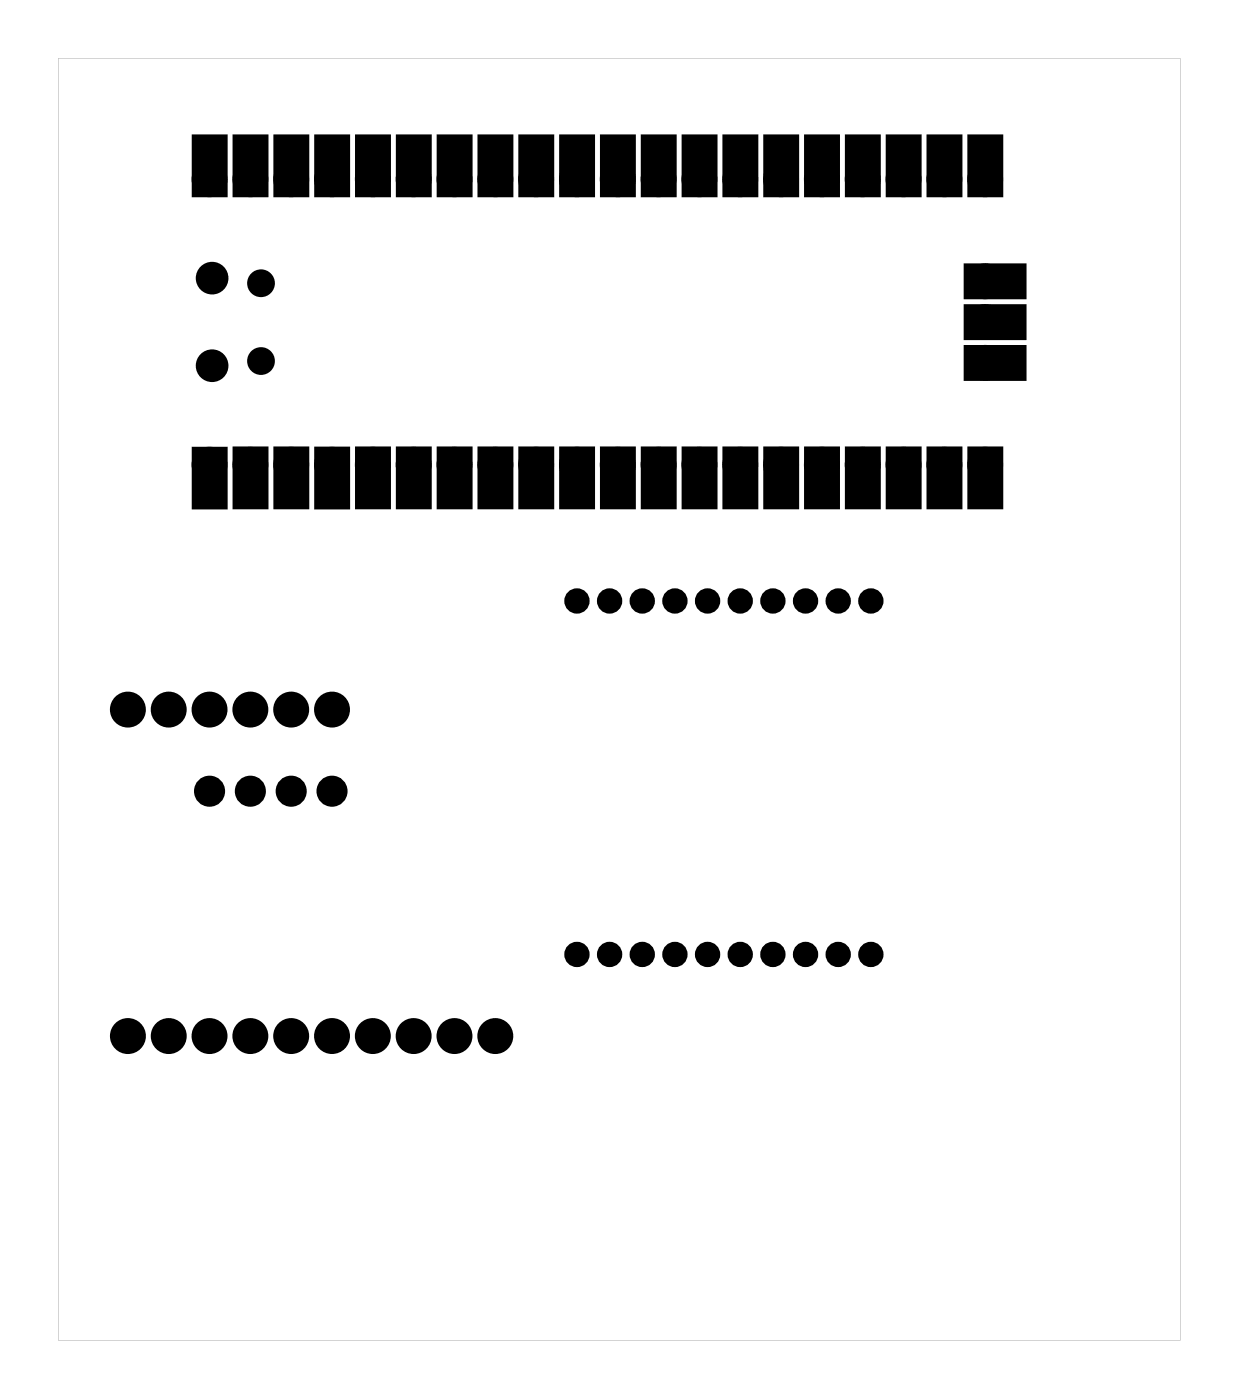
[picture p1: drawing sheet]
<svg xmlns="http://www.w3.org/2000/svg" width="77mm" height="87mm" viewBox="0 0 77 87" stroke-linecap="round" stroke-linejoin="round" font-family="sans-serif">
<g fill="#000">
<path d="M12.1 8.5h1.9v3.7h-1.9zM14.6 8.5h2v3.7h-2zM17.1 8.5h2v3.7h-2zM19.7 8.5h2v3.7h-2zM22.2 8.5h2v3.7h-2zM24.8 8.5h1.9v3.7h-1.9zM27.3 8.5h2v3.7h-2zM29.8 8.5h2v3.7h-2zM32.4 8.5h2v3.7h-2zM34.9 8.5h2v3.7h-2zM37.5 8.5h1.9v3.7h-1.9zM40 8.5h2v3.7h-2z"/>
<path d="M42.5 8.5h2v3.7h-2zM45.1 8.5h2v3.7h-2zM47.6 8.5h2v3.7h-2zM50.2 8.5h1.9v3.7h-1.9zM52.7 8.5h2v3.7h-2zM55.2 8.5h2v3.7h-2zM57.8 8.5h2v3.7h-2zM60.1 16.5h3.6v2h-3.6zM60.3 8.5h2v3.7h-2zM12.1 27.9h1.9v3.7h-1.9zM14.6 27.9h2v3.7h-2zM17.1 27.9h2v3.7h-2z"/>
<path d="M19.7 27.9h2v3.7h-2zM22.2 27.9h2v3.7h-2zM24.8 27.9h1.9v3.7h-1.9zM27.3 27.9h2v3.7h-2zM29.8 27.9h2v3.7h-2zM32.4 27.9h2v3.7h-2zM34.9 27.9h2v3.7h-2zM37.5 27.9h1.9v3.7h-1.9zM40 27.9h2v3.7h-2zM42.5 27.9h2v3.7h-2zM45.1 27.9h2v3.7h-2zM47.6 27.9h2v3.7h-2z"/>
<path d="M50.2 27.9h1.9v3.7h-1.9zM52.7 27.9h2v3.7h-2zM55.2 27.9h2v3.7h-2zM57.8 27.9h2v3.7h-2zM60.1 21.6h3.6v2h-3.6zM60.1 19.1h3.6v1.9h-3.6zM60.3 27.9h2v3.7h-2z"/>
<path d="M3.6 3.6h69.8v79.8h-69.8zM3.6 3.6v79.8h69.8v-79.8z"/>
</g>
<g fill="#000">
<circle cx="13" cy="11.2" r=".74"/>
<circle cx="13.2" cy="17.3" r=".89"/>
<circle cx="15.6" cy="11.2" r=".74"/>
<circle cx="16.2" cy="17.6" r=".74"/>
<circle cx="18.1" cy="11.2" r=".74"/>
<circle cx="20.7" cy="11.2" r=".74"/>
<circle cx="23.2" cy="11.2" r=".74"/>
<circle cx="25.7" cy="11.2" r=".74"/>
<circle cx="28.3" cy="11.2" r=".74"/>
<circle cx="30.8" cy="11.2" r=".74"/>
<circle cx="33.4" cy="11.2" r=".74"/>
<circle cx="35.9" cy="11.2" r=".74"/>
<circle cx="38.4" cy="11.2" r=".74"/>
<circle cx="41" cy="11.2" r=".74"/>
<circle cx="43.5" cy="11.2" r=".74"/>
<circle cx="46.1" cy="11.2" r=".74"/>
<circle cx="48.6" cy="11.2" r=".74"/>
<circle cx="51.1" cy="11.2" r=".74"/>
<circle cx="53.7" cy="11.2" r=".74"/>
<circle cx="56.2" cy="11.2" r=".74"/>
<circle cx="58.8" cy="11.2" r=".74"/>
<circle cx="61.3" cy="17.5" r=".74"/>
<circle cx="61.3" cy="11.2" r=".74"/>
<circle cx="13" cy="28.9" r=".74"/>
<circle cx="13.2" cy="22.8" r=".89"/>
<circle cx="15.6" cy="28.9" r=".74"/>
<circle cx="16.2" cy="22.5" r=".74"/>
<circle cx="18.1" cy="28.9" r=".74"/>
<circle cx="20.7" cy="28.9" r=".74"/>
<circle cx="23.2" cy="28.9" r=".74"/>
<circle cx="25.7" cy="28.9" r=".74"/>
<circle cx="28.3" cy="28.9" r=".74"/>
<circle cx="30.8" cy="28.9" r=".74"/>
<circle cx="33.4" cy="28.9" r=".74"/>
<circle cx="35.9" cy="37.4" r=".53"/>
<circle cx="35.9" cy="28.9" r=".74"/>
<circle cx="37.9" cy="37.4" r=".53"/>
<circle cx="38.4" cy="28.9" r=".74"/>
<circle cx="40" cy="37.4" r=".53"/>
<circle cx="41" cy="28.9" r=".74"/>
<circle cx="42" cy="37.4" r=".53"/>
<circle cx="43.5" cy="28.9" r=".74"/>
<circle cx="44" cy="37.4" r=".53"/>
<circle cx="46.1" cy="37.4" r=".53"/>
<circle cx="46.1" cy="28.9" r=".74"/>
<circle cx="48.1" cy="37.4" r=".53"/>
<circle cx="48.6" cy="28.9" r=".74"/>
<circle cx="50.1" cy="37.4" r=".53"/>
<circle cx="51.1" cy="28.9" r=".74"/>
<circle cx="52.2" cy="37.4" r=".53"/>
<circle cx="53.7" cy="28.9" r=".74"/>
<circle cx="54.2" cy="37.4" r=".53"/>
<circle cx="56.2" cy="28.9" r=".74"/>
<circle cx="58.8" cy="28.9" r=".74"/>
<circle cx="61.3" cy="28.9" r=".74"/>
<circle cx="61.3" cy="22.6" r=".74"/>
<circle cx="61.3" cy="20" r=".74"/>
<circle cx="8" cy="44.2" r=".74"/>
<circle cx="10.5" cy="44.2" r=".74"/>
<circle cx="13" cy="44.2" r=".74"/>
<circle cx="13" cy="49.2" r=".63"/>
<circle cx="15.6" cy="49.2" r=".63"/>
<circle cx="15.6" cy="44.2" r=".74"/>
<circle cx="18.1" cy="44.2" r=".74"/>
<circle cx="18.1" cy="49.2" r=".63"/>
<circle cx="20.7" cy="44.2" r=".74"/>
<circle cx="20.7" cy="49.2" r=".63"/>
<circle cx="35.9" cy="59.4" r=".53"/>
<circle cx="37.9" cy="59.4" r=".53"/>
<circle cx="40" cy="59.4" r=".53"/>
<circle cx="42" cy="59.4" r=".53"/>
<circle cx="44" cy="59.4" r=".53"/>
<circle cx="46.1" cy="59.4" r=".53"/>
<circle cx="48.1" cy="59.4" r=".53"/>
<circle cx="50.1" cy="59.4" r=".53"/>
<circle cx="52.2" cy="59.4" r=".53"/>
<circle cx="54.2" cy="59.4" r=".53"/>
<circle cx="8" cy="64.5" r=".74"/>
<circle cx="10.5" cy="64.5" r=".74"/>
<circle cx="13" cy="64.5" r=".74"/>
<circle cx="15.6" cy="64.5" r=".74"/>
<circle cx="18.1" cy="64.5" r=".74"/>
<circle cx="20.7" cy="64.5" r=".74"/>
<circle cx="23.2" cy="64.5" r=".74"/>
<circle cx="25.7" cy="64.5" r=".74"/>
<circle cx="28.3" cy="64.5" r=".74"/>
<circle cx="30.8" cy="64.5" r=".74"/>
</g>
<g fill="none" stroke="#000" stroke-width=".25">
<path d="M12.1 8.5h1.9v3.7h-1.9zM14.6 8.5h2v3.7h-2zM17.1 8.5h2v3.7h-2zM19.7 8.5h2v3.7h-2zM22.2 8.5h2v3.7h-2zM24.8 8.5h1.9v3.7h-1.9zM27.3 8.5h2v3.7h-2zM29.8 8.5h2v3.7h-2zM32.4 8.5h2v3.7h-2zM34.9 8.5h2v3.7h-2zM37.5 8.5h1.9v3.7h-1.9zM40 8.5h2v3.7h-2z"/>
<path d="M42.5 8.5h2v3.7h-2zM45.1 8.5h2v3.7h-2zM47.6 8.5h2v3.7h-2zM50.2 8.5h1.9v3.7h-1.9zM52.7 8.5h2v3.7h-2zM55.2 8.5h2v3.7h-2zM57.8 8.5h2v3.7h-2zM60.1 19.1h3.6v1.9h-3.6zM60.1 16.5h3.6v2h-3.6zM60.3 8.5h2v3.7h-2zM12.1 27.9h1.9v3.7h-1.9zM12.9 28.9h.1"/>
<path d="M14.6 27.9h2v3.7h-2zM17.1 27.9h2v3.7h-2zM19.7 27.9h2v3.7h-2zM22.2 27.9h2v3.7h-2zM24.8 27.9h1.9v3.7h-1.9zM27.3 27.9h2v3.7h-2zM29.8 27.9h2v3.7h-2zM32.4 27.9h2v3.7h-2zM34.9 27.9h2v3.7h-2zM37.5 27.9h1.9v3.7h-1.9zM40 27.9h2v3.7h-2zM42.5 27.9h2v3.7h-2z"/>
<path d="M45.1 27.9h2v3.7h-2zM47.6 27.9h2v3.7h-2zM50.2 27.9h1.9v3.7h-1.9zM52.7 27.9h2v3.7h-2zM55.2 27.9h2v3.7h-2zM57.8 27.9h2v3.7h-2zM60.1 21.6h3.6v2h-3.6zM60.3 27.9h2v3.7h-2z"/>
<circle cx="13.2" cy="17.3" r=".89"/>
<circle cx="16.2" cy="17.6" r=".74"/>
<circle cx="13.2" cy="22.8" r=".89"/>
<circle cx="16.2" cy="22.5" r=".74"/>
</g>
<g fill="none" stroke="#000" stroke-width=".76" stroke-linecap="butt">
<circle cx="13" cy="11.2" r=".74"/>
<circle cx="15.6" cy="11.2" r=".74"/>
<circle cx="18.1" cy="11.2" r=".74"/>
<circle cx="20.7" cy="11.2" r=".74"/>
<circle cx="23.2" cy="11.2" r=".74"/>
<circle cx="25.7" cy="11.2" r=".74"/>
<circle cx="28.3" cy="11.2" r=".74"/>
<circle cx="30.8" cy="11.2" r=".74"/>
<circle cx="33.4" cy="11.2" r=".74"/>
<circle cx="35.9" cy="11.2" r=".74"/>
<circle cx="38.4" cy="11.2" r=".74"/>
<circle cx="41" cy="11.2" r=".74"/>
<circle cx="43.5" cy="11.2" r=".74"/>
<circle cx="46.1" cy="11.2" r=".74"/>
<circle cx="48.6" cy="11.2" r=".74"/>
<circle cx="51.1" cy="11.2" r=".74"/>
<circle cx="53.7" cy="11.2" r=".74"/>
<circle cx="56.2" cy="11.2" r=".74"/>
<circle cx="58.8" cy="11.2" r=".74"/>
<circle cx="61.3" cy="17.5" r=".74"/>
<circle cx="61.3" cy="11.2" r=".74"/>
<circle cx="13" cy="28.9" r=".74"/>
<circle cx="15.6" cy="28.9" r=".74"/>
<circle cx="18.1" cy="28.9" r=".74"/>
<circle cx="20.7" cy="28.9" r=".74"/>
<circle cx="23.2" cy="28.9" r=".74"/>
<circle cx="25.7" cy="28.9" r=".74"/>
<circle cx="28.3" cy="28.9" r=".74"/>
<circle cx="30.8" cy="28.9" r=".74"/>
<circle cx="33.4" cy="28.9" r=".74"/>
<circle cx="35.9" cy="28.9" r=".74"/>
<circle cx="38.4" cy="28.9" r=".74"/>
<circle cx="41" cy="28.9" r=".74"/>
<circle cx="43.5" cy="28.9" r=".74"/>
<circle cx="46.1" cy="28.9" r=".74"/>
<circle cx="48.6" cy="28.9" r=".74"/>
<circle cx="51.1" cy="28.9" r=".74"/>
<circle cx="53.7" cy="28.9" r=".74"/>
<circle cx="56.2" cy="28.9" r=".74"/>
<circle cx="58.8" cy="28.9" r=".74"/>
<circle cx="61.3" cy="20" r=".74"/>
<circle cx="61.3" cy="22.6" r=".74"/>
<circle cx="61.3" cy="28.9" r=".74"/>
<circle cx="8" cy="44.2" r=".74"/>
<circle cx="10.5" cy="44.2" r=".74"/>
<circle cx="13" cy="44.2" r=".74"/>
<circle cx="15.6" cy="44.2" r=".74"/>
<circle cx="18.1" cy="44.2" r=".74"/>
<circle cx="20.7" cy="44.2" r=".74"/>
<circle cx="8" cy="64.5" r=".74"/>
<circle cx="10.5" cy="64.5" r=".74"/>
<circle cx="13" cy="64.5" r=".74"/>
<circle cx="15.6" cy="64.5" r=".74"/>
<circle cx="18.1" cy="64.5" r=".74"/>
<circle cx="20.7" cy="64.5" r=".74"/>
<circle cx="23.2" cy="64.5" r=".74"/>
<circle cx="25.7" cy="64.5" r=".74"/>
<circle cx="28.3" cy="64.5" r=".74"/>
<circle cx="30.8" cy="64.5" r=".74"/>
</g>
<g fill="none" stroke="#000" stroke-width=".51">
<circle cx="35.9" cy="37.4" r=".53"/>
<circle cx="37.9" cy="37.4" r=".53"/>
<circle cx="40" cy="37.4" r=".53"/>
<circle cx="42" cy="37.4" r=".53"/>
<circle cx="44" cy="37.4" r=".53"/>
<circle cx="46.1" cy="37.4" r=".53"/>
<circle cx="48.1" cy="37.4" r=".53"/>
<circle cx="50.1" cy="37.4" r=".53"/>
<circle cx="52.2" cy="37.4" r=".53"/>
<circle cx="54.2" cy="37.4" r=".53"/>
<circle cx="35.9" cy="59.4" r=".53"/>
<circle cx="37.9" cy="59.4" r=".53"/>
<circle cx="40" cy="59.4" r=".53"/>
<circle cx="42" cy="59.4" r=".53"/>
<circle cx="44" cy="59.4" r=".53"/>
<circle cx="46.1" cy="59.4" r=".53"/>
<circle cx="48.1" cy="59.4" r=".53"/>
<circle cx="50.1" cy="59.4" r=".53"/>
<circle cx="52.2" cy="59.4" r=".53"/>
<circle cx="54.2" cy="59.4" r=".53"/>
</g>
<g fill="none" stroke="#000" stroke-width=".68" stroke-linecap="butt">
<circle cx="13" cy="49.2" r=".63"/>
<circle cx="15.6" cy="49.2" r=".63"/>
<circle cx="18.1" cy="49.2" r=".63"/>
<circle cx="20.7" cy="49.2" r=".63"/>
</g>
</svg>
